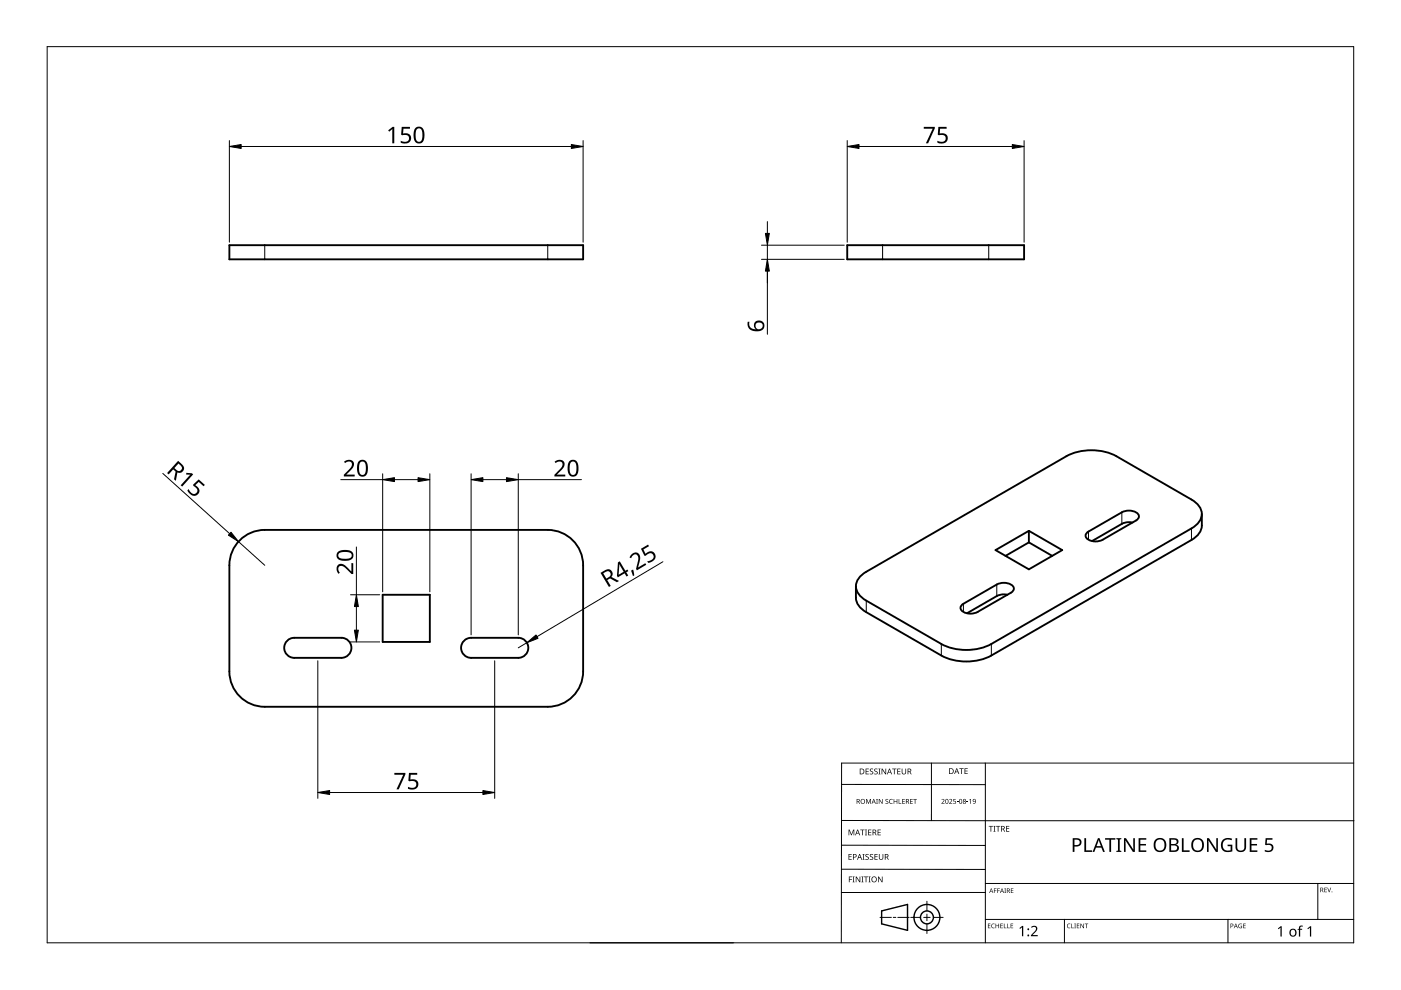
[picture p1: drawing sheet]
<svg xmlns="http://www.w3.org/2000/svg" width="297mm" height="210mm" viewBox="0 0 297 210" stroke-linecap="round" stroke-linejoin="round" font-family="sans-serif">
<g fill="none" stroke="#000" stroke-width=".4">
<path d="M48.6 52h75v3h-75zM179.6 52h37.5v3h-37.5zM51.2 114.2a7.5 7.5 0 0 1 4.9-1.8h60a7.5 7.5 0 0 1 7.5 7.5v22.5a7.5 7.5 0 0 1-7.5 7.5h-60a7.5 7.5 0 0 1-7.5-7.5v-22.5a7.5 7.5 0 0 1 2.6-5.7zM211.1 116.6l7-4 7.1 4-7.1 4.1zM218.1 115l-4.9 2.9M218.1 115l5 2.9M218.1 112.6v2.4M230.5 112.9l7.4-4.3a2.97 2.97 0 0 1 3.5 .6 .91 .91 0 0 1-.5 1.2l-7.1 4a2.97 2.97 0 0 1-3.6-.5 .83 .83 0 0 1 .3-1zM240.1 110.8l-1.2-.1-.7 .2-6.7 3.8M254.8 109a5.5 5.5 0 0 1-.4 3.9l-.7 .8-1.1 .8-42.4 24.5a11.7 11.7 0 0 1-10.6 0l-16.5-9.6a3.4 3.4 0 0 1-1.6-2.7v-2.4M60.9 135.9l.9-.6 .6-.1h10a2.13 2.13 0 0 1 2.1 2.2 2.13 2.13 0 0 1-2.1 2.1h-10a2.12 2.12 0 0 1-2-1.3 2.12 2.12 0 0 1 .5-2.3zM81.1 126.1h10v10h-10z"/>
<path d="M98.4 135.9l.9-.6 .6-.1h10a2.13 2.13 0 0 1 2.1 2.2 2.13 2.13 0 0 1-2.1 2.1h-10a2.12 2.12 0 0 1-2-1.3 2.12 2.12 0 0 1 .5-2.3zM182.6 122l1.1-.8 42.4-24.5a11.7 11.7 0 0 1 10.6 0l15.9 9.2a3.4 3.4 0 0 1 2 4 4.3 4.3 0 0 1-2 2.1l-42.4 24.5a11.7 11.7 0 0 1-10.6 0l-15.9-9.1a3.4 3.4 0 0 1-2-4.1zM204 128.2l7.3-4.3a2.97 2.97 0 0 1 3.6 .6 .91 .91 0 0 1-.6 1.2l-7 4a2.97 2.97 0 0 1-3.6-.5 .83 .83 0 0 1 .3-1zM213.6 126.1l-1.2-.1-.7 .2-6.7 3.8"/>
</g>
<path d="M56.1 52v3M116.1 52v3M187.1 52v3M209.6 52v3M230.8 112.7v1.7M237.9 108.6v2.5M252.6 112v2.5M183.7 127.4v2.4M199.6 136.5v2.5M204.3 128v1.7M210.2 136.5v2.5M211.3 123.9v2.5" fill="none" stroke="#000" stroke-width=".21"/>
<path d="M10 9.9h277v190h-277z" fill="none" stroke="#000" stroke-width=".21"/>
<g fill="none" stroke="#000" stroke-width=".21">
<path d="M178.4 179.2l30.5 .1M178.4 166.3l30.5 .1M178.5 174h108.6M197.5 161.8v12.2M208.9 161.8v38.1M287 161.8h-108.6v38.1M125.1 199.9h30.5M178.4 184.3h30.5M186.6 194.5h2.4M189.4 194.5h.5M190.4 194.5h2.4M193.1 194.5h2.1"/>
<path d="M195.8 194.5h1.4M196.5 191.1v2M196.5 193.8v1.4M196.5 195.9v2M197.9 194.5h2.1M208.9 189.2h-30.5M208.9 187.3h78.1M208.9 194.9h78.1M225.7 194.9v5M260.4 194.9v5M279.4 187.3v7.6"/>
</g>
<g fill="none" stroke="#000" stroke-width=".3">
<path d="M186.9 193.1l5.5-1.3v5.5l-5.5-1.4z"/>
<circle cx="196.5" cy="194.5" r="1.37"/>
<circle cx="196.5" cy="194.5" r="2.74"/>
</g>
<g fill="#000">
<path d="M179.9 175.9h.2l.4 1 .4-1h.2v1.2h-.1v-1.1l-.4 1.1h-.2l-.4-1.1 .1 1.1h-.2zM182.4 175.9h.9v.1h-.4v1.1h-.1v-1.1h-.4zM183.4 175.9h.4l-.1 .1v1l.1 .1h-.4l.1-.1v-1zM183.6 169.4h.2l.3 .8 .4-.8h.2v1h-.2v-.9l-.4 .9-.4-.9 .1 .9h-.2zM183.5 163h.7v.1h-.5v.4h.5v.1h-.5v.4h.5v.2h-.7zM184.1 175.9h.6v.1h-.5v.4h.5v.1h-.5v.5h.5v.1h-.6zM184.5 163.1l.4-.2 .2 .1v.1a.25 .25 0 0 0-.4-.1 .25 .25 0 0 0 0 .4 .4 .4 0 0 1 .5 .3 .4 .4 0 0 1-.3 .5 .4 .4 0 0 1-.5-.2h.1a.27 .27 0 0 0 .4 .1 .27 .27 0 0 0-.1-.4l-.3-.3zM185.4 163.1l.4-.2 .3 .1-.1 .1a.25 .25 0 0 0-.4-.1 .25 .25 0 0 0 0 .4 .4 .4 0 0 1 .5 .3 .4 .4 0 0 1-.3 .5 .4 .4 0 0 1-.5-.2h.1a.27 .27 0 0 0 .4 .1 .27 .27 0 0 0 0-.4l-.4-.3zM185.8 169.4h.3l-.1 .1v.8l.1 .1h-.3l.1-.1zM186.2 163h.5l-.2 .1v1l.2 .1h-.5l.2-.1v-1zM186.1 175.9h.6v.1h-.5v.4h.5v.1h-.5v.5h.5v.1h-.6zM186.3 169.4h.2l.5 .8v-.8h.1v1h-.1l-.6-.8v.8h-.1z"/>
<path d="M186.9 163h.2l.6 1v-1h.2v1.2h-.2l-.6-1v1h-.2zM187.8 169.5l.3-.1h.2v.2a.25 .25 0 0 0-.3-.1 .25 .25 0 0 0-.1 .3 .25 .25 0 0 0 .3 .1 .32 .32 0 0 1 0 .5 .32 .32 0 0 1-.5-.1 .25 .25 0 0 0 .4 .1 .25 .25 0 0 0 0-.4l-.3-.2zM188.6 169.5l.4-.1h.3l-.1 .2a.41 .41 0 0 0-.6 .3 .41 .41 0 0 0 .6 .4 .48 .48 0 0 1-.6-.1 .48 .48 0 0 1 0-.7zM189.1 163h1v.1h-.4v1.1h-.2v-1.1h-.4zM189.5 169.4h.1v.4h.5v-.4h.1v1h-.1v-.5h-.5v.5h-.1zM190.5 169.4h.2v.9h.4v.1h-.6zM190.2 163h.7v.1h-.5v.4h.5v.1h-.5v.4h.5v.2h-.7zM191.3 169.4h.5v.1h-.4v.3h.4v.1h-.4v.4h.4v.1h-.5zM191.2 163h.1v.8a.32 .32 0 0 0 .3 .3 .32 .32 0 0 0 .4-.4v-.7h.1v.7a.47 .47 0 0 1-.5 .5 .47 .47 0 0 1-.4-.5zM193 169.4h.5v.1h-.4v.3h.4v.1h-.4v.4h.4v.1h-.5zM193.6 169.4h.8v.1h-.3v.9h-.2v-.9h-.3zM199.6 169.5a.37 .37 0 0 1 .6 0 .37 .37 0 0 1-.2 .6l-.2 .2h.5v.1h-.7l.3-.4a.27 .27 0 0 0 .2-.3 .27 .27 0 0 0-.4-.1z"/>
<path d="M201.2 169.5a.37 .37 0 0 1 .6 0 .37 .37 0 0 1-.2 .6l-.2 .2h.5v.1h-.7l.3-.4a.27 .27 0 0 0 .3-.3 .27 .27 0 0 0-.5-.1zM202.1 169.4h.5v.1h-.4v.3a.34 .34 0 0 1 .5 .2 .34 .34 0 0 1-.2 .4 .34 .34 0 0 1-.4-.1 .29 .29 0 0 0 .4 0 .29 .29 0 0 0 0-.4 .29 .29 0 0 0-.4 0zM202.9 170l.3 .1zM203.4 162.9h.9v.1h-.4v1.1h-.1v-1.1h-.4zM204.9 170l.4 .1zM204.5 162.9h.7v.1h-.5v.4h.4v.1h-.4v.5h.5v.1h-.7zM205.5 169.6l.4-.2v1h-.2v-.9zM209.6 175.1h.9v.2h-.3v1h-.2v-1h-.4zM210.6 175.1h.5l-.2 .1v1l.2 .1h-.5l.2-.1v-1zM211.2 175.1h.9v.2h-.4v1h-.2v-1h-.3zM213.3 175.1h.7v.2h-.5v.3h.5v.2h-.5v.4h.5v.1h-.7zM259.3 178.1a1.87 1.87 0 0 1 1.9-.3l-.1 .4a1.2 1.2 0 0 0-1.9 .9 1.2 1.2 0 0 0 1.7 1.2v-.9h-.6v-.3h1v1.4a1.59 1.59 0 0 1-2.4-.8v-.2a1.67 1.67 0 0 1 .4-1.4z"/>
<path d="M261.9 177.7h.4v1.9a.76 .76 0 0 0 .8 .7 .76 .76 0 0 0 .7-.7v-1.9h.4v1.9a1.12 1.12 0 0 1-1.1 1.1 1.12 1.12 0 0 1-1.2-1.1zM268.3 177.7h1.5v.3h-1.2v.9a.98 .98 0 0 1 1.4 .8 .98 .98 0 0 1-1.3 1l-.5-.2v-.3a.84 .84 0 0 0 .9 .2 .84 .84 0 0 0 .5-.8 .81 .81 0 0 0-1.2-.4l-.2-.1zM180 185.8h.7v.2h-.6v.4h.5v.1h-.5v.6h-.1zM179.9 181.1h.7v.1h-.5v.4h.4v.1h-.4v.5h.5v.1h-.7zM180.8 185.8h.4l-.1 .2v.9l.1 .2h-.4l.1-.2v-.9zM181.4 185.8h.2l.7 1.1v-1.1h.1v1.3h-.2l-.6-1v1h-.2zM182.6 185.8h.5l-.2 .2v.9l.2 .2h-.5l.2-.2v-.9zM182.9 181.1h.4l-.1 .1v1l.1 .1h-.4l.1-.1v-1zM183.2 185.8h.9v.2h-.4v1.1h-.2v-1.1h-.3zM183.5 181.2l.5-.1h.2v.2a.25 .25 0 0 0-.4-.1 .25 .25 0 0 0 0 .4 .4 .4 0 0 1 .4 .3 .4 .4 0 0 1-.2 .4 .4 .4 0 0 1-.5-.2 .27 .27 0 0 0 .5 .1 .27 .27 0 0 0-.1-.4l-.4-.3zM184.2 185.8h.4l-.1 .2v.9l.1 .2h-.4l.1-.2v-.9zM184.5 181.2l.4-.1h.2v.2a.25 .25 0 0 0-.4-.1 .25 .25 0 0 0 0 .4 .4 .4 0 0 1 .5 .3 .4 .4 0 0 1-.3 .4 .4 .4 0 0 1-.5-.2h.1a.27 .27 0 0 0 .4 .1 .27 .27 0 0 0-.1-.4l-.3-.3z"/>
<path d="M185.4 181.1h.7v.1h-.5v.4h.5v.1h-.5v.5h.5v.1h-.7zM186.2 185.8h.1l.7 1.1v-1.1h.1v1.3h-.2l-.6-1v1h-.1zM186.3 181.1h.2v.8a.32 .32 0 0 0 .3 .3 .32 .32 0 0 0 .3-.3v-.8h.2v.8a.47 .47 0 0 1-.5 .4 .47 .47 0 0 1-.5-.4zM209.5 195.8h.5l-.4 .1v.3h.4l-.4 .1v.4l.4 .1h-.5zM210.3 196l.3-.2 .3 .1v.1a.39 .39 0 0 0-.6 .3 .39 .39 0 0 0 .6 .4 .46 .46 0 0 1-.7-.1 .46 .46 0 0 1 .1-.6zM210.7 188.4h.6l-.4 .1v.3h.4l-.4 .1v.4h-.2zM211.4 188.4h.6l-.4 .1v.3h.4l-.4 .1v.4h-.2zM211.1 195.8h.1v.4h.5v-.4h.1v1h-.1v-.5h-.5v.5h-.1zM212.1 195.8h.5l-.4 .1v.3h.4l-.4 .1v.4l.4 .1h-.5zM212.8 195.8h.2v.9l.4 .1h-.6zM212.9 188.4h.4l-.1 .1 .1 .8h-.4l.2-.1zM213.6 195.8h.1v.9l.4 .1h-.5z"/>
<path d="M214.3 195.8h.5l-.4 .1v.3h.4l-.4 .1v.4l.4 .1h-.5zM214.3 188.4h.6l-.5 .1v.3h.4l-.4 .1v.3l.5 .1h-.6zM216.1 196.8l.6-.5h.2v2.2h-.2v-1.9l-.4 .4zM218.6 196.5a.76 .76 0 0 1 1.2 0 .76 .76 0 0 1-.3 1.2l-.6 .6h1.1v.2h-1.4v-.2l.8-.8a.52 .52 0 0 0 .2-.8 .52 .52 0 0 0-.9 0zM226.3 196l.4-.2 .3 .1-.1 .1a.39 .39 0 0 0-.6 .3 .39 .39 0 0 0 .6 .4 .46 .46 0 0 1-.6-.1 .46 .46 0 0 1 0-.6zM227.1 195.8h.2v.9l.4 .1h-.6zM227.8 195.8h.3l-.1 .1 .1 .9h-.3l.1-.1zM228.3 195.8h.5l-.4 .1v.3h.4l-.4 .1v.4l.4 .1h-.5zM229.1 195.8h.1l.5 .8v-.8h.1v1h-.1l-.5-.8v.8h-.1zM229.9 177.7h.4v2.6h1.2v.3h-1.6zM230 195.8h.7l-.3 .1v.9h-.1v-.9zM234.3 177.7h2.2v.3h-.9v2.6h-.4v-2.6h-.9z"/>
<path d="M236.7 177.7h1v.2l-.3 .1v2.3l.3 .1v.2h-1v-.2l.3-.1v-2.3l-.3-.1zM238.3 177.7h.4l1.6 2.4v-2.4h.3v2.9h-.4l-1.6-2.4v2.4h-.3zM241.4 177.7h1.6v.3h-1.2v.9h1.2v.4h-1.2v1h1.2v.3h-1.6zM250.6 177.7h.3v2.6h1.3v.3h-1.6zM255.9 177.7h.4l1.6 2.4v-2.4h.3v2.9h-.4l-1.6-2.4v2.4h-.3zM262.7 196l.6-.1-.1 .1a.4 .4 0 0 0-.5 .3 .4 .4 0 0 0 .5 .4v-.3l-.2-.1h.3v.5a.53 .53 0 0 1-.7-.1 .53 .53 0 0 1 .1-.7zM263.6 195.8h.5l-.4 .1v.3h.4l-.4 .1v.4l.4 .1h-.5zM265 177.7h1.6v.3h-1.3v.9h1.2v.4h-1.2v1h1.3v.3h-1.6zM270.9 196.8l.6-.4h.2v2.2h-.2v-1.9l-.4 .3zM275.5 196.4l.7-.1v.2h-.4l-.1 .2v.2h.4v.2h-.4v1.5h-.3v-1.5h-.3l.3-.2zM277.2 196.8l.6-.4h.2v2.2h-.3v-1.9l-.4 .3zM280.8 188.2h.5l-.4 .1v.3h.4l-.4 .1v.4l.4 .1h-.5z"/>
<path d="M281.4 188.2h.1l.3 .8 .3-.8h.1l-.3 1h-.1z"/>
<path d="M181.6 169.4h.3a.29 .29 0 0 1 .4 .2 .29 .29 0 0 1-.2 .4l.3 .4h-.2l-.2-.4h-.2v.4h-.2zM181.8 169.5v.4h.1a.2 .2 0 0 0 .2-.2 .2 .2 0 0 0-.2-.2z"/>
<path d="M181.8 175.9h.1l.5 1.2h-.2l-.1-.4h-.5l-.2 .4h-.1zM181.8 176l-.2 .6h.4z"/>
<path d="M182.3 163h.4a.61 .61 0 0 1 .6 .6 .61 .61 0 0 1-.7 .6h-.3zM182.4 163.1v.9h.2a.48 .48 0 0 0 .5-.4 .48 .48 0 0 0-.5-.5z"/>
<path d="M182.4 169.9a.51 .51 0 0 1 1 0 .51 .51 0 0 1-1 0zM182.6 169.9a.4 .4 0 0 0 .8 0 .4 .4 0 0 0-.8 0z"/>
<path d="M185 175.9h.3a.35 .35 0 0 1 .5 .2 .35 .35 0 0 1-.3 .5l.4 .5h-.2l-.3-.5h-.2v.5h-.2zM185.2 176v.5h.1a.23 .23 0 0 0 .3-.3 .23 .23 0 0 0-.3-.2z"/>
<path d="M185.2 169.4l.5 1-.3-.3h-.4l-.2 .3zM185.2 169.5l-.1 .5h.3z"/>
<path d="M188.5 163h.2l.4 1.2h-.1l-.2-.4h-.5l-.1 .4h-.2zM188.6 163.1l-.2 .6h.4z"/>
<path d="M192.1 169.4h.3a.29 .29 0 0 1 .3 .2 .29 .29 0 0 1-.2 .4l.3 .4h-.1l-.3-.4h-.2v.4h-.1zM192.2 169.5v.4h.2a.2 .2 0 0 0 .2-.2 .2 .2 0 0 0-.3-.2z"/>
<path d="M192.4 163h.4a.35 .35 0 0 1 .4 .2 .35 .35 0 0 1-.2 .4l.3 .6h-.2l-.3-.5h-.2v.5h-.2zM192.6 163.1v.4h.2a.23 .23 0 0 0 .3-.2 .23 .23 0 0 0-.3-.2z"/>
<path d="M200.5 169.5l.4-.1 .2 .2v.5l-.2 .3h-.3l-.2-.2zM200.6 169.6v.1a.37 .37 0 0 0-.1 .4 .37 .37 0 0 0 .4 .2 .4 .4 0 0 0 .1-.5 .4 .4 0 0 0-.4-.2z"/>
<path d="M201.2 162.9h.4a.61 .61 0 0 1 .6 .6 .61 .61 0 0 1-.6 .6h-.4zM201.4 163v1h.1a.48 .48 0 0 0 .5-.5 .48 .48 0 0 0-.4-.5z"/>
<path d="M202.8 162.9h.1l.5 1.2h-.2l-.1-.4h-.5l-.1 .4h-.2zM202.8 163l-.1 .6h.3z"/>
<path d="M203.5 169.5l.3-.1 .2 .2v.5l-.2 .3h-.3l-.1-.2zM203.5 169.6v.1a.37 .37 0 0 0-.1 .4 .37 .37 0 0 0 .4 .2 .4 .4 0 0 0 .1-.5 .4 .4 0 0 0-.4-.2z"/>
<path d="M204.2 169.5a.29 .29 0 0 1 .5-.1 .29 .29 0 0 1-.1 .5 .29 .29 0 0 1 .1 .4 .29 .29 0 0 1-.4 0 .29 .29 0 0 1 .1-.4zM204.3 170.2a.2 .2 0 0 0 .4 0 .2 .2 0 0 0-.4 0zM204.3 169.7a.17 .17 0 0 0 .3 0 .17 .17 0 0 0-.3 0z"/>
<path d="M206.3 169.5a.49 .49 0 0 1 .6 .4 .49 .49 0 0 1-.4 .5l-.2-.1h.4l.1-.4a.32 .32 0 0 1-.5 .1 .32 .32 0 0 1 0-.5zM206.3 169.7a.25 .25 0 0 0 .5 0 .25 .25 0 0 0-.5 0z"/>
<path d="M212.3 175.1h.3a.35 .35 0 0 1 .4 .3 .35 .35 0 0 1-.2 .4l.3 .5h-.2l-.3-.5h-.2v.5h-.1zM212.4 175.2v.5h.2a.23 .23 0 0 0 .3-.2 .23 .23 0 0 0-.3-.3z"/>
<path d="M227.4 177.7h.8a.92 .92 0 0 1 1.1 .9 .92 .92 0 0 1-1.2 .9h-.3v1.1h-.4zM227.8 178v1.2a.73 .73 0 0 0 .8-.1 .73 .73 0 0 0 .3-.8l-.4-.2z"/>
<path d="M244.9 178.1a1.44 1.44 0 0 1 1.9-.2 1.44 1.44 0 0 1 .4 1.9 1.39 1.39 0 0 1-1.9 .8 1.39 1.39 0 0 1-.7-1.9zM245.3 178.2a1.23 1.23 0 0 0 .5 2.1 1.23 1.23 0 0 0 1.1-.9 1.23 1.23 0 0 0-.5-1.3l-.7-.1z"/>
<path d="M247.9 177.7h.9a.76 .76 0 0 1 .9 .3 .76 .76 0 0 1-.2 1l-.2 .1a.8 .8 0 0 1 .7 .9 .8 .8 0 0 1-1 .6h-1.1zM248.3 179.3v1h.6a.55 .55 0 0 0 .7-.5 .55 .55 0 0 0-.7-.5zM248.3 178v.9h.5a.5 .5 0 0 0 .7-.5 .5 .5 0 0 0-.7-.4z"/>
<path d="M252.9 178.1a1.44 1.44 0 0 1 1.9-.2 1.44 1.44 0 0 1 .4 1.9 1.39 1.39 0 0 1-1.9 .8 1.39 1.39 0 0 1-.7-1.9zM253.3 178.2a1.23 1.23 0 0 0 .5 2.1 1.23 1.23 0 0 0 1.1-.9 1.23 1.23 0 0 0-.6-1.3l-.6-.1z"/>
<path d="M180.8 181.1h.4a.41 .41 0 0 1 .4 .5 .41 .41 0 0 1-.6 .2v.5h-.2zM181 181.2v.5a.29 .29 0 0 0 .5-.3 .29 .29 0 0 0-.5-.2z"/>
<path d="M182.2 181.1h.1l.5 1.2h-.2l-.1-.4h-.5l-.1 .4h-.2zM182.3 181.2l-.2 .6h.3z"/>
<path d="M184.7 186.5a.61 .61 0 0 1 1.2 0 .61 .61 0 0 1-1.2 0zM184.9 186.5a.45 .45 0 0 0 .9 0 .45 .45 0 0 0-.9 0z"/>
<path d="M187.6 181.1h.3a.35 .35 0 0 1 .5 .2 .35 .35 0 0 1-.3 .4l.4 .6h-.2l-.3-.5h-.3v.5h-.1zM187.7 181.2v.5h.2a.23 .23 0 0 0 .3-.3 .23 .23 0 0 0-.3-.2z"/>
<path d="M210.1 188.4l.5 .9-.2-.3h-.4l-.3 .3zM210.2 188.5l-.2 .4h.3z"/>
<path d="M212.4 188.4l.5 .9-.3-.3h-.3l-.3 .3zM212.4 188.5l-.1 .4h.3z"/>
<path d="M213.5 188.4h.2a.28 .28 0 0 1 .4 .2 .28 .28 0 0 1-.2 .3l.3 .4-.4-.4h-.2v.4h-.1zM213.6 188.5v.3h.1a.19 .19 0 0 0 .3-.2 .19 .19 0 0 0-.3-.1z"/>
<path d="M232.8 177.7h.3l1.2 2.9h-.4l-.4-.9h-1.1l-.4 .9h-.4zM232.9 178.1l-.4 1.3h.9z"/>
<path d="M260.9 195.8h.2a.32 .32 0 0 1 .4 .4 .32 .32 0 0 1-.5 .2v.4h-.1zM261 195.9v.4a.24 .24 0 0 0 .4-.2 .24 .24 0 0 0-.4-.2z"/>
<path d="M262 195.8l.4 1-.2-.3h-.4l-.2 .3zM262 196l-.1 .4h.3z"/>
<path d="M273.6 197.1a.82 .82 0 0 1 1.2 .1 .82 .82 0 0 1-.2 1.2 .82 .82 0 0 1-1.2-.4zM273.8 197.2a.6 .6 0 0 0-.1 .8 .6 .6 0 0 0 .8 .2l.1-.3a.53 .53 0 0 0-.1-.6 .53 .53 0 0 0-.7-.1z"/>
<path d="M279.9 188.2h.3a.28 .28 0 0 1 .3 .2 .28 .28 0 0 1-.1 .3l.2 .5-.3-.4h-.2v.4h-.2zM280.1 188.3v.4h.1a.19 .19 0 0 0 .2-.2 .19 .19 0 0 0-.2-.2z"/>
<circle cx="218" cy="198.3" r=".2"/>
<circle cx="218" cy="197" r=".2"/>
<circle cx="282.4" cy="189.1" r=".09"/>
</g>
<g fill="none" stroke="#000" stroke-width=".21">
<path d="M48.6 29.8v21.6M51.1 31.1h70M123.6 29.8v21.6M179.6 29.8v21.6M182.1 31.1h32.5M217.1 29.8v21.6M161.4 52h17.6M161.4 55h17.6M162.7 47v2.5M162.7 52v18.9M34.5 100.4l14.2 12.8M50.6 114.8l5.5 5.1"/>
<path d="M72.2 101.7h8.9M75.6 116v10.1M81.1 100.4v25.1M83.6 101.7h5M91.1 100.4v25.1M99.9 100.4v34.2M102.4 101.7h5M109.9 100.4v34.2M109.9 101.7h13.4M140.6 119.1l-26.7 15.9M74.3 136.1h6.2M74.3 126.1h6.2"/>
<path d="M75.6 128.6v5M111.7 136.3l-1.8 1.1M67.4 140.1v29.2M104.9 140.1v29.2M69.9 168h32.5"/>
</g>
<g fill="#000" stroke="#000" stroke-width=".21">
<path d="M48.6 31.1l2.5-.5v.9zM121.1 30.6l2.5 .5-2.5 .4zM179.6 31.1l2.5-.5v.9zM214.6 30.6l2.5 .5-2.5 .4zM162.7 55l.4 2.5h-.8zM162.3 49.5h.8l-.4 2.5zM49 112.8l1.6 2-2.2-1.3zM81.1 101.7l2.5-.4v.8zM88.6 101.3l2.5 .4-2.5 .4zM99.9 101.7l2.5-.4v.8zM107.4 101.3l2.5 .4-2.5 .4zM75.6 126.1l.4 2.5h-.9z"/>
<path d="M75.1 133.6h.9l-.4 2.5zM111.7 136.3l1.9-1.7 .5 .7zM67.4 168l2.5-.4v.8zM102.4 167.6l2.5 .4-2.5 .4z"/>
</g>
<g fill="#000">
<path d="M82.3 27.6l.9-.7h.4v3.5h-.4v-3.1l-.7 .6zM85.2 26.9h1.7v.4h-1.4v1a1.17 1.17 0 0 1 1.7 1 1.17 1.17 0 0 1-1.6 1.1l-.6-.2v-.4a1.03 1.03 0 0 0 1.7-.5 .93 .93 0 0 0-1.4-.6l-.3-.2zM195.9 26.9h2.3v.3l-1.4 3.2h-.5l1.4-3.1h-1.8zM199 26.9h1.7v.4h-1.4l-.1 1a1.17 1.17 0 0 1 1.8 1 1.17 1.17 0 0 1-1.6 1.1l-.7-.2v-.4a1.03 1.03 0 0 0 1.8-.5 .93 .93 0 0 0-1.5-.6l-.2-.2zM39.5 100.3h1.2l.3 .3-2.4 2.6-.3-.3 2.1-2.3h-.9zM40 103.7a1.03 1.03 0 0 0 .6 .9 1.03 1.03 0 0 0 1.1-.1 .93 .93 0 0 0-.7-1.5l-.1-.2 1.2-1.2 1.3 1.2-.2 .3-1.1-.9-.7 .7a1.17 1.17 0 0 1 .6 1.8 1.17 1.17 0 0 1-1.9-.2l-.4-.5zM71.6 119.8a1.5 1.5 0 0 1 2.2 .6l.7 .8v-1.8h.4v2.3h-.4l-1.1-1.1a.98 .98 0 0 0-1.6-.3l-.1 .5 .4 .6-.3 .3a1.47 1.47 0 0 1-.2-1.9zM72.9 97.9a1.16 1.16 0 0 1 1.4-.4 1.16 1.16 0 0 1 .7 1.1l-.3 .7-1.3 1.3h1.8v.4h-2.3v-.3l1.1-1.2a.98 .98 0 0 0 .3-1.6h-.5l-.6 .3zM117.6 97.9a1.16 1.16 0 0 1 1.3-.4 1.16 1.16 0 0 1 .8 1.1l-.3 .7-1.3 1.3h1.7v.4h-2.3v-.3l1.1-1.2a.98 .98 0 0 0 .3-1.6h-.5l-.6 .3zM133.9 117.5a1.06 1.06 0 0 1 1.4-.2 1.06 1.06 0 0 1 .4 1.4l-.4 1.6 1.5-.9 .2 .3-2 1.2-.1-.3 .3-1.5a.98 .98 0 0 0-.6-1.6l-.4 .3-.4 .6-.3-.2zM135.9 116.4l1.5-.9 .2 .3-1.2 .7 .5 .9a1.17 1.17 0 0 1 1.9 0 1.17 1.17 0 0 1-.7 1.8l-.7 .1-.2-.3a1.03 1.03 0 0 0 1.3-1.4 .93 .93 0 0 0-1.6 .2h-.3zM133.8 121l.5-.2 .2 1.2-.3 .2z"/>
<path d="M83.6 163.9h2.3v.3l-1.4 3.2h-.4l1.4-3.1h-1.9zM86.7 163.9h1.8v.4h-1.4l-.1 1a1.17 1.17 0 0 1 1.7 .9 1.17 1.17 0 0 1-1.6 1.2l-.6-.2v-.4a1.03 1.03 0 0 0 1.8-.5 .93 .93 0 0 0-1.5-.6l-.2-.2z"/>
<path d="M88.1 27.1a1.16 1.16 0 0 1 1.3-.1 1.16 1.16 0 0 1 .6 1.2 1.69 1.69 0 0 1-1 2.2 1.27 1.27 0 0 1-1.3-1.5l.1-1.2zM88.4 27.4a2.16 2.16 0 0 0 .3 2.7 .82 .82 0 0 0 .9-1.1 1.35 1.35 0 0 0-.8-1.8z"/>
<path d="M158.5 68.2h.4a1.18 1.18 0 0 0 1.4 1.6 1.08 1.08 0 0 1-.2-1.6 1.08 1.08 0 0 1 1.7 .1 1.22 1.22 0 0 1 .1 1.4 1.22 1.22 0 0 1-1.4 .5 1.63 1.63 0 0 1-2-2zM160.2 69.1a.76 .76 0 0 0 1.5 0 .76 .76 0 0 0-1.5 0z"/>
<path d="M37.8 97.7l.7 .6a1 1 0 0 1 .4 1.4 1 1 0 0 1-1.3 .5l-.3 1.8-.4-.4 .3-1.6-.5-.5-.9 1.1-.4-.3zM37.8 98.3l-.8 .9 .4 .4a.67 .67 0 0 0 1 0 .67 .67 0 0 0-.2-1z"/>
<path d="M76.1 97.7a1.16 1.16 0 0 1 1.4 0 1.16 1.16 0 0 1 .5 1.2 1.69 1.69 0 0 1-1 2.2 1.27 1.27 0 0 1-1.3-1.6l.1-1.2zM76.4 98a2.16 2.16 0 0 0 .3 2.7 .82 .82 0 0 0 .9-1.1 1.35 1.35 0 0 0-.8-1.8z"/>
<path d="M120.8 97.7a1.16 1.16 0 0 1 1.3 0 1.16 1.16 0 0 1 .5 1.2 1.69 1.69 0 0 1-1 2.2 1.27 1.27 0 0 1-1.3-1.6l.1-1.2zM121 98a2.16 2.16 0 0 0 .3 2.7 .82 .82 0 0 0 .9-1.1 1.35 1.35 0 0 0-.7-1.8z"/>
<path d="M71.6 117.1a2.6 2.6 0 0 1 3.2 .1 1.22 1.22 0 0 1-.2 1.3 1.22 1.22 0 0 1-1.2 .4 1.53 1.53 0 0 1-2-1zM71.9 117.3a.75 .75 0 0 0 0 .9 .75 .75 0 0 0 .9 .3l1-.1a.69 .69 0 0 0 .8-.7 .69 .69 0 0 0-.8-.6h-1.3z"/>
<path d="M127.3 121.5l.9-.5a1 1 0 0 1 1.4-.1 1 1 0 0 1 0 1.4l1.6 .9-.4 .2-1.5-.8-.6 .4 .8 1.2-.4 .3zM127.9 121.6l.7 1.1 .4-.3a.67 .67 0 0 0 .4-1 .67 .67 0 0 0-1.1-.1z"/>
<path d="M131 119.2l.4-.2 1.2 2 .4-.2 .2 .3-.4 .2 .4 .7-.4 .2-.4-.6-1.4 .8-.2-.3zM131.3 119.6l-.1 2.3 1-.7z"/>
</g>
</svg>
